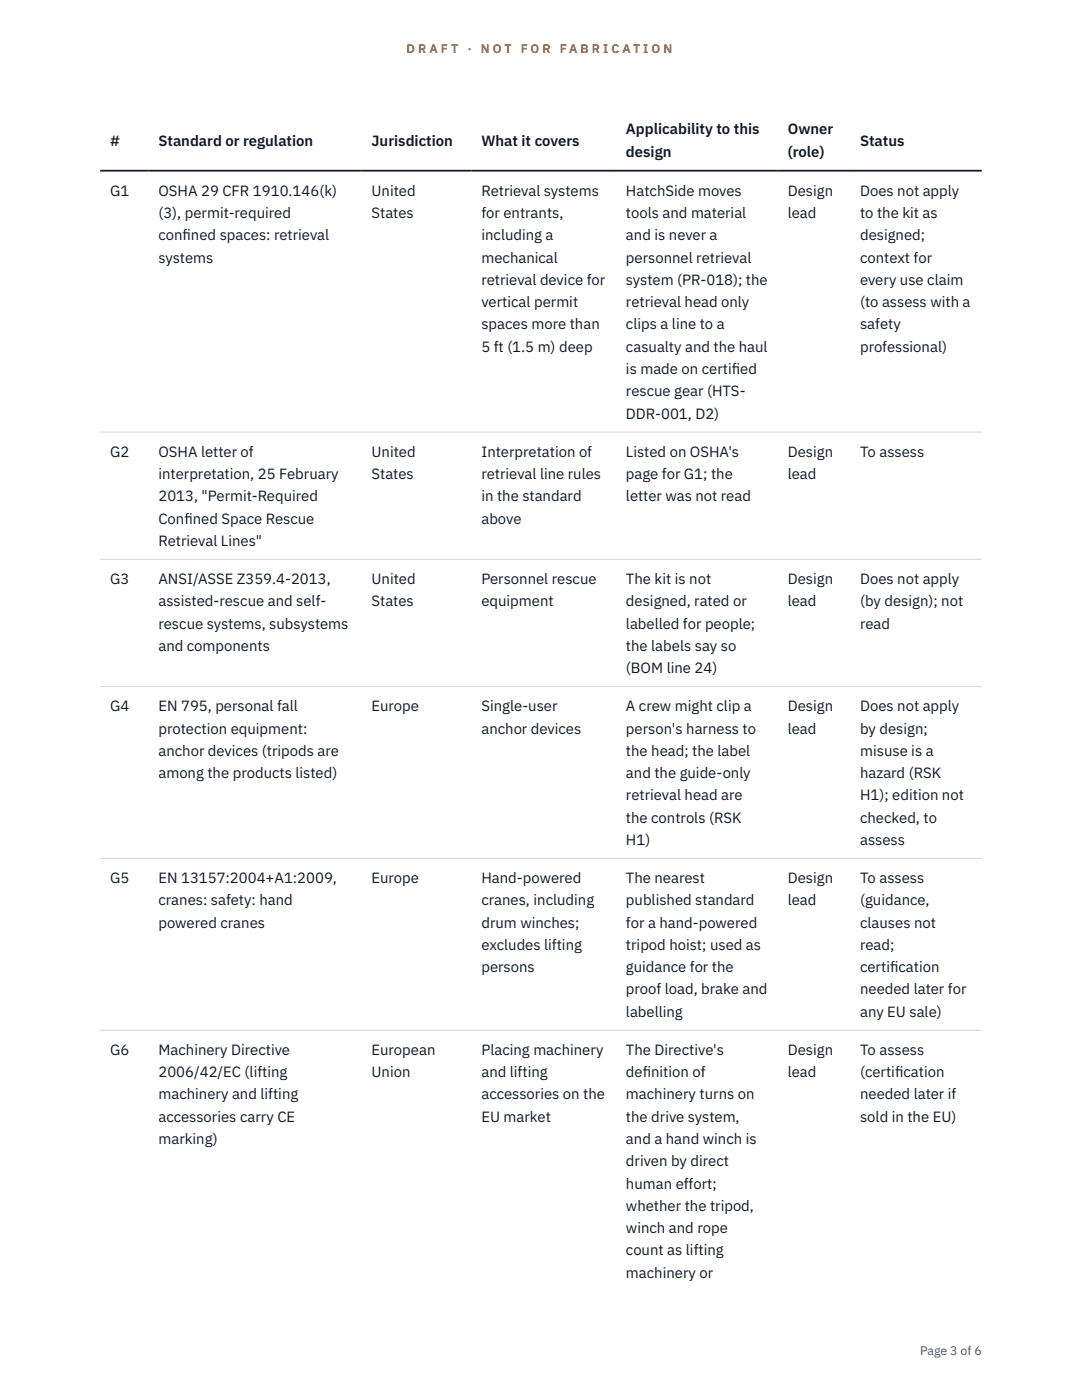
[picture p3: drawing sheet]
<svg xmlns="http://www.w3.org/2000/svg" width="216mm" height="279mm" viewBox="0 0 216 279" stroke-linecap="round" stroke-linejoin="round" font-family="sans-serif">
<defs><g id="words">
<g font-size="3" fill="#111827">
<text x="22" y="29.1">#</text>
<text x="31.6" y="29.1">Standard or regulation</text>
<text x="74.1" y="29.1">Jurisdiction</text>
<text x="96.1" y="29.1">What it covers</text>
<text x="124.9" y="26.8">Applicability to this</text>
<text x="157.2" y="26.8">Owner</text>
<text x="171.6" y="29.1">Status</text>
<text x="124.9" y="31.3">design</text>
<text x="157.2" y="31.3">(role)</text>
<text x="22" y="39.1">G1</text>
<text x="31.6" y="39.1">OSHA 29 CFR 1910.146(k)</text>
<text x="74.1" y="39.1">United</text>
<text x="96.1" y="39.1">Retrieval systems</text>
<text x="124.9" y="39.1">HatchSide moves</text>
<text x="157.2" y="39.1">Design</text>
<text x="171.6" y="39.1">Does not apply</text>
<text x="31.6" y="43.5">(3), permit-required</text>
<text x="31.6" y="48">conf</text>
<text x="36.4" y="48">ined spaces: retrieval</text>
<text x="74.1" y="43.5">States</text>
<text x="96.1" y="43.5">for entrants,</text>
<text x="96.1" y="48">including a</text>
<text x="124.9" y="43.5">tools and material</text>
<text x="124.9" y="48">and is never a</text>
<text x="157.2" y="43.5">lead</text>
<text x="171.6" y="43.5">to the kit as</text>
<text x="171.6" y="48">designed;</text>
<text x="31.6" y="52.4">systems</text>
<text x="96.1" y="52.4">mechanical</text>
<text x="124.9" y="52.4">personnel retrieval</text>
<text x="171.6" y="52.4">context for</text>
<text x="96.1" y="56.9">retrieval device for</text>
<text x="124.9" y="56.9">system (PR-018); the</text>
<text x="171.6" y="56.9">every use claim</text>
<text x="96.1" y="61.3">vertical permit</text>
<text x="96.1" y="65.7">spaces more than</text>
<text x="124.9" y="61.3">retrieval head only</text>
<text x="124.9" y="65.7">clips a line to a</text>
<text x="171.6" y="61.3">(to assess with a</text>
<text x="171.6" y="65.7">safety</text>
<text x="96.1" y="70.2">5 ft (1.5 m) deep</text>
<text x="124.9" y="70.2">casualty and the haul</text>
<text x="171.6" y="70.2">professional)</text>
<text x="124.9" y="74.6">is made on certif</text>
<text x="146" y="74.6">ied</text>
<text x="124.9" y="79.1">rescue gear (HTS-</text>
<text x="124.9" y="83.5">DDR-001, D2)</text>
<text x="22" y="91.1">G2</text>
<text x="31.6" y="91.1">OSHA letter of</text>
<text x="31.6" y="95.6">interpretation, 25 February</text>
<text x="74.1" y="91.1">United</text>
<text x="74.1" y="95.6">States</text>
<text x="96.1" y="91.1">Interpretation of</text>
<text x="96.1" y="95.6">retrieval line rules</text>
<text x="124.9" y="91.1">Listed on OSHA's</text>
<text x="124.9" y="95.6">page for G1; the</text>
<text x="157.2" y="91.1">Design</text>
<text x="157.2" y="95.6">lead</text>
<text x="171.6" y="91.1">To assess</text>
<text x="31.6" y="100">2013, &quot;Permit-Required</text>
<text x="96.1" y="100">in the standard</text>
<text x="124.9" y="100">letter was not read</text>
<text x="31.6" y="104.5">Conf</text>
<text x="36.8" y="104.5">ined Space Rescue</text>
<text x="96.1" y="104.5">above</text>
<text x="31.6" y="108.9">Retrieval Lines&quot;</text>
<text x="22" y="116.5">G3</text>
<text x="31.6" y="116.5">ANSI/ASSE Z359.4-2013,</text>
<text x="74.1" y="116.5">United</text>
<text x="96.1" y="116.5">Personnel rescue</text>
<text x="124.9" y="116.5">The kit is not</text>
<text x="157.2" y="116.5">Design</text>
<text x="171.6" y="116.5">Does not apply</text>
<text x="31.6" y="121">assisted-rescue and self-</text>
<text x="31.6" y="125.4">rescue systems, subsystems</text>
<text x="74.1" y="121">States</text>
<text x="96.1" y="121">equipment</text>
<text x="124.9" y="121">designed, rated or</text>
<text x="124.9" y="125.4">labelled for people;</text>
<text x="157.2" y="121">lead</text>
<text x="171.6" y="121">(by design); not</text>
<text x="171.6" y="125.4">read</text>
<text x="31.6" y="129.9">and components</text>
<text x="124.9" y="129.9">the labels say so</text>
<text x="124.9" y="134.3">(BOM line 24)</text>
<text x="22" y="142">G4</text>
<text x="31.6" y="142">EN 795, personal fall</text>
<text x="74.1" y="142">Europe</text>
<text x="96.1" y="142">Single-user</text>
<text x="124.9" y="142">A crew might clip a</text>
<text x="157.2" y="142">Design</text>
<text x="171.6" y="142">Does not apply</text>
<text x="31.6" y="146.4">protection equipment:</text>
<text x="96.1" y="146.4">anchor devices</text>
<text x="124.9" y="146.4">person's harness to</text>
<text x="157.2" y="146.4">lead</text>
<text x="171.6" y="146.4">by design;</text>
<text x="31.6" y="150.8">anchor devices (tripods are</text>
<text x="31.6" y="155.3">among the products listed)</text>
<text x="124.9" y="150.8">the head; the label</text>
<text x="124.9" y="155.3">and the guide-only</text>
<text x="171.6" y="150.8">misuse is a</text>
<text x="171.6" y="155.3">hazard (RSK</text>
<text x="124.9" y="159.7">retrieval head are</text>
<text x="171.6" y="159.7">H1); edition not</text>
<text x="124.9" y="164.2">the controls (RSK</text>
<text x="171.6" y="164.2">checked, to</text>
<text x="124.9" y="168.6">H1)</text>
<text x="171.6" y="168.6">assess</text>
<text x="22" y="176.2">G5</text>
<text x="31.6" y="176.2">EN 13157:2004+A1:2009,</text>
<text x="74.1" y="176.2">Europe</text>
<text x="96.1" y="176.2">Hand-powered</text>
<text x="124.9" y="176.2">The nearest</text>
<text x="157.2" y="176.2">Design</text>
<text x="171.6" y="176.2">To assess</text>
<text x="31.6" y="180.7">cranes: safety: hand</text>
<text x="31.6" y="185.1">powered cranes</text>
<text x="96.1" y="180.7">cranes, including</text>
<text x="96.1" y="185.1">drum winches;</text>
<text x="124.9" y="180.7">published standard</text>
<text x="124.9" y="185.1">for a hand-powered</text>
<text x="157.2" y="180.7">lead</text>
<text x="171.6" y="180.7">(guidance,</text>
<text x="171.6" y="185.1">clauses not</text>
<text x="96.1" y="189.6">excludes lifting</text>
<text x="124.9" y="189.6">tripod hoist; used as</text>
<text x="171.6" y="189.6">read;</text>
<text x="96.1" y="194">persons</text>
<text x="124.9" y="194">guidance for the</text>
<text x="171.6" y="194">certif</text>
<text x="177.6" y="194">ication</text>
<text x="124.9" y="198.5">proof load, brake and</text>
<text x="124.9" y="202.9">labelling</text>
<text x="171.6" y="198.5">needed later for</text>
<text x="171.6" y="202.9">any EU sale)</text>
<text x="22" y="210.5">G6</text>
<text x="31.6" y="210.5">Machinery Directive</text>
<text x="31.6" y="215">2006/42/EC (lifting</text>
<text x="74.1" y="210.5">European</text>
<text x="74.1" y="215">Union</text>
<text x="96.1" y="210.5">Placing machinery</text>
<text x="96.1" y="215">and lifting</text>
<text x="124.9" y="210.5">The Directive's</text>
<text x="124.9" y="215">def</text>
<text x="128.3" y="215">inition of</text>
<text x="157.2" y="210.5">Design</text>
<text x="157.2" y="215">lead</text>
<text x="171.6" y="210.5">To assess</text>
<text x="171.6" y="215">(certif</text>
<text x="178.6" y="215">ication</text>
<text x="31.6" y="219.4">machinery and lifting</text>
<text x="96.1" y="219.4">accessories on the</text>
<text x="124.9" y="219.4">machinery turns on</text>
<text x="171.6" y="219.4">needed later if</text>
<text x="31.6" y="223.9">accessories carry CE</text>
<text x="96.1" y="223.9">EU market</text>
<text x="124.9" y="223.9">the drive system,</text>
<text x="171.6" y="223.9">sold in the EU)</text>
<text x="31.6" y="228.3">marking)</text>
<text x="124.9" y="228.3">and a hand winch is</text>
<text x="124.9" y="232.8">driven by direct</text>
<text x="124.9" y="237.2">human effort;</text>
<text x="124.9" y="241.6">whether the tripod,</text>
<text x="124.9" y="246.1">winch and rope</text>
<text x="124.9" y="250.5">count as lifting</text>
<text x="124.9" y="255">machinery or</text>
</g>
<g font-size="2.5" fill="#b45309">
<text x="81.1" y="10.5">D R A F T</text>
<text x="93.3" y="10.5">·</text>
<text x="95.9" y="10.5">N O T</text>
<text x="103.9" y="10.5">F O R</text>
<text x="111.7" y="10.5">F A B R I C A T I O N</text>
</g>
<text font-size="2.5" fill="#4b5563" x="183.6" y="270.3">Page 3 of 6</text>
</g></defs>
<path d="M20 86.2h175.9M20 111.6h175.9M20 137h175.9M20 171.3h175.9M20 205.6h175.9" fill="none" stroke="#d1d5db" stroke-width=".2"/>
<path d="M20 34.1h175.9" fill="none" stroke="#111827" stroke-width=".35"/>
<use href="#words"/>
</svg>
